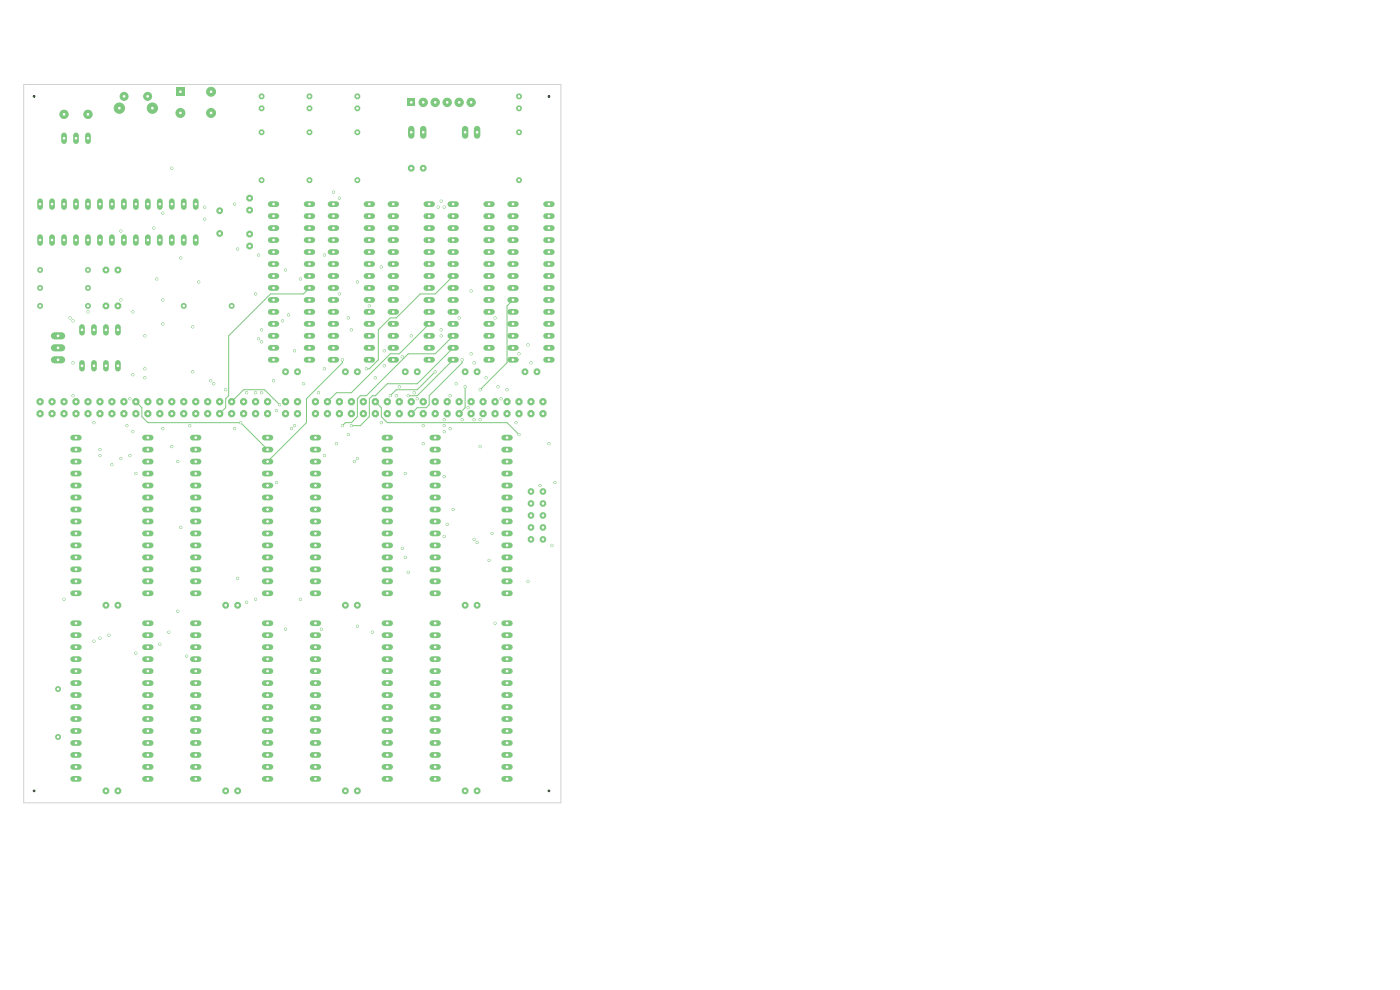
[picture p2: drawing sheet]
<svg xmlns="http://www.w3.org/2000/svg" width="297mm" height="210mm" viewBox="0 0 297 210" stroke-linecap="round" stroke-linejoin="round" font-family="sans-serif">
<g fill="#7fc87f">
<circle cx="65.7" cy="20.4" r=".66"/>
<circle cx="65.7" cy="23" r=".66"/>
</g>
<g fill="none" stroke="#7fc87f" stroke-width="1.2">
<path d="M95.5 58.5h1.2M95.5 56h1.2M95.5 53.5h1.2M95.5 50.9h1.2M95.5 48.4h1.2M95.5 45.8h1.2M95.5 43.3h1.2M103.1 58.5h1.3M103.1 56h1.3M103.1 53.5h1.3M103.1 50.9h1.3M103.1 48.4h1.3"/>
<path d="M103.1 45.8h1.3M103.1 43.3h1.3M95.5 76.3h1.2M95.5 73.8h1.2M95.5 71.2h1.2M95.5 68.7h1.2M95.5 66.2h1.2M95.5 63.6h1.2M95.5 61.1h1.2M103.1 76.3h1.3M103.1 73.8h1.3M103.1 71.2h1.3"/>
<path d="M103.1 68.7h1.3M103.1 66.2h1.3M103.1 63.6h1.3M103.1 61.1h1.3"/>
</g>
<g fill="#7fc87f">
<path d="M86.5 21h1.5v1.5h-1.5z"/>
<circle cx="22.5" cy="57.3" r=".77"/>
<circle cx="25" cy="57.3" r=".77"/>
<circle cx="111.4" cy="78.9" r=".77"/>
<circle cx="113.9" cy="78.9" r=".77"/>
<circle cx="55.5" cy="20.4" r=".66"/>
<circle cx="55.5" cy="23" r=".66"/>
<circle cx="66.9" cy="87.8" r=".82"/>
<circle cx="66.9" cy="85.2" r=".82"/>
<circle cx="69.5" cy="87.8" r=".82"/>
<circle cx="69.5" cy="85.2" r=".82"/>
<circle cx="72" cy="87.8" r=".82"/>
<circle cx="72" cy="85.2" r=".82"/>
<circle cx="74.5" cy="87.8" r=".82"/>
<circle cx="74.5" cy="85.2" r=".82"/>
<circle cx="77.1" cy="87.8" r=".82"/>
<circle cx="77.1" cy="85.2" r=".82"/>
<circle cx="79.6" cy="87.8" r=".82"/>
<circle cx="79.6" cy="85.2" r=".82"/>
<circle cx="82.2" cy="87.8" r=".82"/>
<circle cx="82.2" cy="85.2" r=".82"/>
<circle cx="84.7" cy="87.8" r=".82"/>
<circle cx="84.7" cy="85.2" r=".82"/>
<circle cx="87.2" cy="87.8" r=".82"/>
<circle cx="87.2" cy="85.2" r=".82"/>
<circle cx="89.8" cy="87.8" r=".82"/>
<circle cx="89.8" cy="85.2" r=".82"/>
<circle cx="92.3" cy="87.8" r=".82"/>
<circle cx="92.3" cy="85.2" r=".82"/>
<circle cx="94.9" cy="87.8" r=".82"/>
<circle cx="94.9" cy="85.2" r=".82"/>
<circle cx="97.4" cy="87.8" r=".82"/>
<circle cx="97.4" cy="85.2" r=".82"/>
<circle cx="99.9" cy="87.8" r=".82"/>
<circle cx="99.9" cy="85.2" r=".82"/>
<circle cx="102.5" cy="87.8" r=".82"/>
<circle cx="102.5" cy="85.2" r=".82"/>
<circle cx="105" cy="87.8" r=".82"/>
<circle cx="105" cy="85.2" r=".82"/>
<circle cx="107.6" cy="87.8" r=".82"/>
<circle cx="107.6" cy="85.2" r=".82"/>
<circle cx="110.1" cy="87.8" r=".82"/>
<circle cx="110.1" cy="85.2" r=".82"/>
<circle cx="112.6" cy="87.8" r=".82"/>
<circle cx="112.6" cy="85.2" r=".82"/>
<circle cx="115.2" cy="87.8" r=".82"/>
<circle cx="115.2" cy="85.2" r=".82"/>
<circle cx="75.8" cy="128.4" r=".77"/>
<circle cx="73.3" cy="128.4" r=".77"/>
<circle cx="12.3" cy="156.3" r=".66"/>
<circle cx="12.3" cy="146.2" r=".66"/>
<circle cx="60.6" cy="78.9" r=".77"/>
<circle cx="63.1" cy="78.9" r=".77"/>
<circle cx="39" cy="64.9" r=".66"/>
<circle cx="49.1" cy="64.9" r=".66"/>
</g>
<g fill="#7fc87f" stroke="#7fc87f" stroke-width=".21">
<circle cx="89.8" cy="21.7" r=".89"/>
<circle cx="92.3" cy="21.7" r=".89"/>
<circle cx="94.9" cy="21.7" r=".89"/>
<circle cx="97.4" cy="21.7" r=".89"/>
<circle cx="99.9" cy="21.7" r=".89"/>
</g>
<g fill="none" stroke="#7fc87f" stroke-width="1.2">
<path d="M8.5 42.7v1.2M8.5 50.3v1.2M11 42.7v1.2M11 50.3v1.2M13.6 42.7v1.2M13.6 50.3v1.2M16.1 42.7v1.2M16.1 50.3v1.2M18.7 42.7v1.2M18.7 50.3v1.2M21.2 42.7v1.2M21.2 50.3v1.2"/>
<path d="M23.7 42.7v1.2M23.7 50.3v1.2M26.3 42.7v1.2M26.3 50.3v1.2M28.8 42.7v1.2M28.8 50.3v1.2M31.4 42.7v1.2M31.4 50.3v1.2M33.9 42.7v1.2M33.9 50.3v1.2M36.4 42.7v1.2M36.4 50.3v1.2"/>
<path d="M39 42.7v1.2M39 50.3v1.2M41.5 42.7v1.2M41.5 50.3v1.2M70.1 58.5h1.2M70.1 56h1.2M70.1 53.5h1.2M70.1 50.9h1.2M70.1 48.4h1.2M70.1 45.8h1.2M70.1 43.3h1.2M77.7 58.5h1.3"/>
<path d="M77.7 56h1.3M77.7 53.5h1.3M77.7 50.9h1.3M77.7 48.4h1.3M77.7 45.8h1.3M77.7 43.3h1.3M82.8 58.5h1.2M82.8 56h1.2M82.8 53.5h1.2M82.8 50.9h1.2M82.8 48.4h1.2M82.8 45.8h1.2"/>
<path d="M82.8 43.3h1.2M90.4 58.5h1.3M90.4 56h1.3M90.4 53.5h1.3M90.4 50.9h1.3M90.4 48.4h1.3M90.4 45.8h1.3M90.4 43.3h1.3M70.1 76.3h1.2M70.1 73.8h1.2M70.1 71.2h1.2M70.1 68.7h1.2"/>
<path d="M70.1 66.2h1.2M70.1 63.6h1.2M70.1 61.1h1.2M77.7 76.3h1.3M77.7 73.8h1.3M77.7 71.2h1.3M77.7 68.7h1.3M77.7 66.2h1.3M77.7 63.6h1.3M77.7 61.1h1.3M82.8 76.3h1.2M82.8 73.8h1.2"/>
<path d="M82.8 71.2h1.2M82.8 68.7h1.2M82.8 66.2h1.2M82.8 63.6h1.2M82.8 61.1h1.2M90.4 76.3h1.3M90.4 73.8h1.3M90.4 71.2h1.3M90.4 68.7h1.3M90.4 66.2h1.3M90.4 63.6h1.3M90.4 61.1h1.3"/>
</g>
<path d="M11.6 76.3h1.5M11.6 73.8h1.5M11.6 71.2h1.5" fill="none" stroke="#7fc87f" stroke-width="1.5"/>
<path d="M87.2 27.4v1.3M89.8 27.4v1.3" fill="none" stroke="#7fc87f" stroke-width="1.4"/>
<g fill="#7fc87f">
<path d="M37.3 18.5h1.9v1.9h-1.9z"/>
<circle cx="8.5" cy="61.1" r=".66"/>
<circle cx="18.7" cy="61.1" r=".66"/>
</g>
<g fill="#7fc87f" stroke="#7fc87f" stroke-width=".21">
<circle cx="38.3" cy="24" r=".95"/>
<circle cx="44.8" cy="24" r=".95"/>
<circle cx="44.8" cy="19.5" r=".95"/>
</g>
<g fill="#7fc87f">
<circle cx="98.7" cy="78.9" r=".77"/>
<circle cx="101.2" cy="78.9" r=".77"/>
<circle cx="65.7" cy="28.1" r=".66"/>
<circle cx="65.7" cy="38.2" r=".66"/>
</g>
<g fill="#7fc87f" stroke="#7fc87f" stroke-width=".21">
<circle cx="31.3" cy="20.4" r=".85"/>
<circle cx="26.3" cy="20.4" r=".85"/>
<circle cx="32.3" cy="22.9" r="1.1"/>
<circle cx="25.3" cy="22.9" r="1.1"/>
</g>
<g fill="none" stroke="#7fc87f" stroke-width="1.2">
<path d="M57.4 58.5h1.2M57.4 56h1.2M57.4 53.5h1.2M57.4 50.9h1.2M57.4 48.4h1.2M57.4 45.8h1.2M57.4 43.3h1.2M65 58.5h1.3M65 56h1.3M65 53.5h1.3M65 50.9h1.3M65 48.4h1.3"/>
<path d="M65 45.8h1.3M65 43.3h1.3M57.4 76.3h1.2M57.4 73.8h1.2M57.4 71.2h1.2M57.4 68.7h1.2M57.4 66.2h1.2M57.4 63.6h1.2M57.4 61.1h1.2M65 76.3h1.3M65 73.8h1.3M65 71.2h1.3"/>
<path d="M65 68.7h1.3M65 66.2h1.3M65 63.6h1.3M65 61.1h1.3"/>
</g>
<path d="M98.7 27.4v1.3M101.2 27.4v1.3" fill="none" stroke="#7fc87f" stroke-width="1.4"/>
<g fill="#7fc87f">
<circle cx="25" cy="128.4" r=".77"/>
<circle cx="22.5" cy="128.4" r=".77"/>
<circle cx="8.5" cy="87.8" r=".82"/>
<circle cx="8.5" cy="85.2" r=".82"/>
<circle cx="11" cy="87.8" r=".82"/>
<circle cx="11" cy="85.2" r=".82"/>
<circle cx="13.6" cy="87.8" r=".82"/>
<circle cx="13.6" cy="85.2" r=".82"/>
<circle cx="16.1" cy="87.8" r=".82"/>
<circle cx="16.1" cy="85.2" r=".82"/>
<circle cx="18.7" cy="87.8" r=".82"/>
<circle cx="18.7" cy="85.2" r=".82"/>
<circle cx="21.2" cy="87.8" r=".82"/>
<circle cx="21.2" cy="85.2" r=".82"/>
<circle cx="23.7" cy="87.8" r=".82"/>
<circle cx="23.7" cy="85.2" r=".82"/>
<circle cx="26.3" cy="87.8" r=".82"/>
<circle cx="26.3" cy="85.2" r=".82"/>
<circle cx="28.8" cy="87.8" r=".82"/>
<circle cx="28.8" cy="85.2" r=".82"/>
<circle cx="31.4" cy="87.8" r=".82"/>
<circle cx="31.4" cy="85.2" r=".82"/>
<circle cx="33.9" cy="87.8" r=".82"/>
<circle cx="33.9" cy="85.2" r=".82"/>
<circle cx="36.4" cy="87.8" r=".82"/>
<circle cx="36.4" cy="85.2" r=".82"/>
<circle cx="39" cy="87.8" r=".82"/>
<circle cx="39" cy="85.2" r=".82"/>
<circle cx="41.5" cy="87.8" r=".82"/>
<circle cx="41.5" cy="85.2" r=".82"/>
<circle cx="44.1" cy="87.8" r=".82"/>
<circle cx="44.1" cy="85.2" r=".82"/>
<circle cx="46.6" cy="87.8" r=".82"/>
<circle cx="46.6" cy="85.2" r=".82"/>
<circle cx="49.1" cy="87.8" r=".82"/>
<circle cx="49.1" cy="85.2" r=".82"/>
<circle cx="51.7" cy="87.8" r=".82"/>
<circle cx="51.7" cy="85.2" r=".82"/>
<circle cx="54.2" cy="87.8" r=".82"/>
<circle cx="54.2" cy="85.2" r=".82"/>
<circle cx="56.8" cy="87.8" r=".82"/>
<circle cx="56.8" cy="85.2" r=".82"/>
<circle cx="110.1" cy="28.1" r=".66"/>
<circle cx="110.1" cy="38.2" r=".66"/>
<circle cx="53" cy="42" r=".77"/>
<circle cx="53" cy="44.6" r=".77"/>
<circle cx="75.8" cy="167.8" r=".77"/>
<circle cx="73.3" cy="167.8" r=".77"/>
</g>
<path d="M17.4 69.4v1.2M17.4 77v1.2M19.9 69.4v1.2M19.9 77v1.2M22.5 69.4v1.2M22.5 77v1.2M25 69.4v1.2M25 77v1.2" fill="none" stroke="#7fc87f" stroke-width="1.2"/>
<g fill="#7fc87f">
<circle cx="89.8" cy="35.7" r=".77"/>
<circle cx="87.2" cy="35.7" r=".77"/>
<circle cx="8.5" cy="64.9" r=".66"/>
<circle cx="18.7" cy="64.9" r=".66"/>
<circle cx="55.5" cy="28.1" r=".66"/>
<circle cx="55.5" cy="38.2" r=".66"/>
</g>
<g fill="none" stroke="#7fc87f" stroke-width="1.2">
<path d="M91.7 97.9h1.2M91.7 95.4h1.2M91.7 92.8h1.2M107 97.9h1.2M107 95.4h1.2M107 92.8h1.2M91.7 118.2h1.2M91.7 115.7h1.2M91.7 113.2h1.2M91.7 110.6h1.2M91.7 108.1h1.2M91.7 105.5h1.2"/>
<path d="M91.7 103h1.2M91.7 100.5h1.2M107 118.2h1.2M107 115.7h1.2M107 113.2h1.2M107 110.6h1.2M107 108.1h1.2M107 105.5h1.2M107 103h1.2M107 100.5h1.2M91.7 125.9h1.2M91.7 123.3h1.2"/>
<path d="M91.7 120.8h1.2M107 125.9h1.2M107 123.3h1.2M107 120.8h1.2"/>
</g>
<g fill="#7fc87f">
<circle cx="115.2" cy="114.4" r=".74"/>
<circle cx="112.6" cy="114.4" r=".74"/>
<circle cx="115.2" cy="111.9" r=".74"/>
<circle cx="112.6" cy="111.9" r=".74"/>
<circle cx="115.2" cy="109.3" r=".74"/>
<circle cx="112.6" cy="109.3" r=".74"/>
<circle cx="115.2" cy="106.8" r=".74"/>
<circle cx="112.6" cy="106.8" r=".74"/>
<circle cx="115.2" cy="104.3" r=".74"/>
<circle cx="112.6" cy="104.3" r=".74"/>
<circle cx="60.6" cy="87.8" r=".82"/>
<circle cx="60.6" cy="85.2" r=".82"/>
<circle cx="63.1" cy="87.8" r=".82"/>
<circle cx="63.1" cy="85.2" r=".82"/>
<circle cx="25" cy="167.8" r=".77"/>
<circle cx="22.5" cy="167.8" r=".77"/>
<circle cx="50.4" cy="128.4" r=".77"/>
<circle cx="47.9" cy="128.4" r=".77"/>
</g>
<g fill="none" stroke="#7fc87f" stroke-width="1.2">
<path d="M15.5 139.8h1.2M15.5 137.3h1.2M15.5 134.7h1.2M15.5 132.2h1.2M30.8 139.8h1.2M30.8 137.3h1.2M30.8 134.7h1.2M30.8 132.2h1.2M15.5 157.6h1.2M15.5 155.1h1.2M15.5 152.5h1.2M15.5 150h1.2"/>
<path d="M15.5 147.4h1.2M15.5 144.9h1.2M15.5 142.4h1.2M30.8 157.6h1.2M30.8 155.1h1.2M30.8 152.5h1.2M30.8 150h1.2M30.8 147.4h1.2M30.8 144.9h1.2M30.8 142.4h1.2M15.5 165.2h1.2M15.5 162.7h1.2"/>
<path d="M15.5 160.1h1.2M30.8 165.2h1.2M30.8 162.7h1.2M30.8 160.1h1.2"/>
</g>
<g fill="#7fc87f">
<circle cx="8.5" cy="57.3" r=".66"/>
<circle cx="18.7" cy="57.3" r=".66"/>
</g>
<g fill="none" stroke="#7fc87f" stroke-width="1.2">
<path d="M15.5 97.9h1.2M15.5 95.4h1.2M15.5 92.8h1.2M30.8 97.9h1.2M30.8 95.4h1.2M30.8 92.8h1.2M15.5 118.2h1.2M15.5 115.7h1.2M15.5 113.2h1.2M15.5 110.6h1.2M15.5 108.1h1.2M15.5 105.5h1.2"/>
<path d="M15.5 103h1.2M15.5 100.5h1.2M30.8 118.2h1.2M30.8 115.7h1.2M30.8 113.2h1.2M30.8 110.6h1.2M30.8 108.1h1.2M30.8 105.5h1.2M30.8 103h1.2M30.8 100.5h1.2M15.5 125.9h1.2M15.5 123.3h1.2"/>
<path d="M15.5 120.8h1.2M30.8 125.9h1.2M30.8 123.3h1.2M30.8 120.8h1.2M91.7 139.8h1.2M91.7 137.3h1.2M91.7 134.7h1.2M91.7 132.2h1.2M107 139.8h1.2M107 137.3h1.2M107 134.7h1.2M107 132.2h1.2"/>
<path d="M91.7 157.6h1.2M91.7 155.1h1.2M91.7 152.5h1.2M91.7 150h1.2M91.7 147.4h1.2M91.7 144.9h1.2M91.7 142.4h1.2M107 157.6h1.2M107 155.1h1.2M107 152.5h1.2M107 150h1.2M107 147.4h1.2"/>
<path d="M107 144.9h1.2M107 142.4h1.2M91.7 165.2h1.2M91.7 162.7h1.2M91.7 160.1h1.2M107 165.2h1.2M107 162.7h1.2M107 160.1h1.2"/>
</g>
<g fill="#7fc87f">
<circle cx="50.4" cy="167.8" r=".77"/>
<circle cx="47.9" cy="167.8" r=".77"/>
<circle cx="110.1" cy="20.4" r=".66"/>
<circle cx="110.1" cy="23" r=".66"/>
</g>
<g fill="none" stroke="#7fc87f" stroke-width="1.2">
<path d="M40.9 139.8h1.2M40.9 137.3h1.2M40.9 134.7h1.2M40.9 132.2h1.2M56.2 139.8h1.2M56.2 137.3h1.2M56.2 134.7h1.2M56.2 132.2h1.2M40.9 157.6h1.2M40.9 155.1h1.2M40.9 152.5h1.2M40.9 150h1.2"/>
<path d="M40.9 147.4h1.2M40.9 144.9h1.2M40.9 142.4h1.2M56.2 157.6h1.2M56.2 155.1h1.2M56.2 152.5h1.2M56.2 150h1.2M56.2 147.4h1.2M56.2 144.9h1.2M56.2 142.4h1.2M40.9 165.2h1.2M40.9 162.7h1.2"/>
<path d="M40.9 160.1h1.2M56.2 165.2h1.2M56.2 162.7h1.2M56.2 160.1h1.2"/>
</g>
<g fill="#7fc87f">
<circle cx="53" cy="52.2" r=".77"/>
<circle cx="53" cy="49.7" r=".77"/>
</g>
<g fill="none" stroke="#7fc87f" stroke-width="1.2">
<path d="M66.3 97.9h1.2M66.3 95.4h1.2M66.3 92.8h1.2M81.6 97.9h1.2M81.6 95.4h1.2M81.6 92.8h1.2M66.3 118.2h1.2M66.3 115.7h1.2M66.3 113.2h1.2M66.3 110.6h1.2M66.3 108.1h1.2M66.3 105.5h1.2"/>
<path d="M66.3 103h1.2M66.3 100.5h1.2M81.6 118.2h1.2M81.6 115.7h1.2M81.6 113.2h1.2M81.6 110.6h1.2M81.6 108.1h1.2M81.6 105.5h1.2M81.6 103h1.2M81.6 100.5h1.2M66.3 125.9h1.2M66.3 123.3h1.2"/>
<path d="M66.3 120.8h1.2M81.6 125.9h1.2M81.6 123.3h1.2M81.6 120.8h1.2"/>
</g>
<g fill="#7fc87f">
<circle cx="86" cy="78.9" r=".77"/>
<circle cx="88.5" cy="78.9" r=".77"/>
<circle cx="75.8" cy="20.4" r=".66"/>
<circle cx="75.8" cy="23" r=".66"/>
</g>
<g fill="#7fc87f" stroke="#7fc87f" stroke-width=".21">
<circle cx="46.6" cy="49.5" r=".61"/>
<circle cx="46.6" cy="44.7" r=".61"/>
</g>
<g fill="#7fc87f">
<circle cx="101.2" cy="167.8" r=".77"/>
<circle cx="98.7" cy="167.8" r=".77"/>
</g>
<g fill="none" stroke="#7fc87f" stroke-width="1.2">
<path d="M13.6 28.7v1.2M16.1 28.7v1.2M18.7 28.7v1.2M108.2 58.5h1.2M108.2 56h1.2M108.2 53.5h1.2M108.2 50.9h1.2M108.2 48.4h1.2M108.2 45.8h1.2M108.2 43.3h1.2M115.8 58.5h1.3M115.8 56h1.3"/>
<path d="M115.8 53.5h1.3M115.8 50.9h1.3M115.8 48.4h1.3M115.8 45.8h1.3M115.8 43.3h1.3M108.2 76.3h1.2M108.2 73.8h1.2M108.2 71.2h1.2M108.2 68.7h1.2M108.2 66.2h1.2M108.2 63.6h1.2M108.2 61.1h1.2"/>
<path d="M115.8 76.3h1.3M115.8 73.8h1.3M115.8 71.2h1.3M115.8 68.7h1.3M115.8 66.2h1.3M115.8 63.6h1.3M115.8 61.1h1.3M40.9 97.9h1.2M40.9 95.4h1.2M40.9 92.8h1.2M56.2 97.9h1.2M56.2 95.4h1.2"/>
<path d="M56.2 92.8h1.2M40.9 118.2h1.2M40.9 115.7h1.2M40.9 113.2h1.2M40.9 110.6h1.2M40.9 108.1h1.2M40.9 105.5h1.2M40.9 103h1.2M40.9 100.5h1.2M56.2 118.2h1.2M56.2 115.7h1.2M56.2 113.2h1.2"/>
<path d="M56.2 110.6h1.2M56.2 108.1h1.2M56.2 105.5h1.2M56.2 103h1.2M56.2 100.5h1.2M40.9 125.9h1.2M40.9 123.3h1.2M40.9 120.8h1.2M56.2 125.9h1.2M56.2 123.3h1.2M56.2 120.8h1.2"/>
</g>
<g fill="#7fc87f" stroke="#7fc87f" stroke-width=".21">
<circle cx="13.6" cy="24.3" r=".89"/>
<circle cx="18.7" cy="24.3" r=".89"/>
</g>
<g fill="#7fc87f">
<circle cx="101.2" cy="128.4" r=".77"/>
<circle cx="98.7" cy="128.4" r=".77"/>
<circle cx="22.5" cy="64.9" r=".77"/>
<circle cx="25" cy="64.9" r=".77"/>
<circle cx="73.3" cy="78.9" r=".77"/>
<circle cx="75.8" cy="78.9" r=".77"/>
</g>
<g fill="none" stroke="#7fc87f" stroke-width="1.2">
<path d="M66.3 139.8h1.2M66.3 137.3h1.2M66.3 134.7h1.2M66.3 132.2h1.2M81.6 139.8h1.2M81.6 137.3h1.2M81.6 134.7h1.2M81.6 132.2h1.2M66.3 157.6h1.2M66.3 155.1h1.2M66.3 152.5h1.2M66.3 150h1.2"/>
<path d="M66.3 147.4h1.2M66.3 144.9h1.2M66.3 142.4h1.2M81.6 157.6h1.2M81.6 155.1h1.2M81.6 152.5h1.2M81.6 150h1.2M81.6 147.4h1.2M81.6 144.9h1.2M81.6 142.4h1.2M66.3 165.2h1.2M66.3 162.7h1.2"/>
<path d="M66.3 160.1h1.2M81.6 165.2h1.2M81.6 162.7h1.2M81.6 160.1h1.2"/>
</g>
<g fill="#7fc87f">
<circle cx="75.8" cy="28.1" r=".66"/>
<circle cx="75.8" cy="38.2" r=".66"/>
</g>
<g fill="#7fc87f" stroke="#7fc87f" stroke-width=".21">
<circle cx="43.4" cy="43.9" r=".23"/>
<circle cx="43.4" cy="46.5" r=".23"/>
<circle cx="36.4" cy="35.7" r=".23"/>
<circle cx="25.6" cy="49" r=".23"/>
<circle cx="32.6" cy="48.4" r=".23"/>
<circle cx="33.3" cy="59.2" r=".23"/>
<circle cx="52.3" cy="127.8" r=".23"/>
<circle cx="72" cy="42" r=".23"/>
<circle cx="93" cy="43.9" r=".23"/>
<circle cx="49.8" cy="90.9" r=".23"/>
<circle cx="74.5" cy="70" r=".23"/>
<circle cx="54.2" cy="127.1" r=".23"/>
<circle cx="75.8" cy="132.8" r=".23"/>
<circle cx="72.6" cy="90.3" r=".23"/>
<circle cx="74.5" cy="90.3" r=".23"/>
<circle cx="79" cy="134.1" r=".23"/>
<circle cx="112" cy="123.3" r=".23"/>
<circle cx="94.2" cy="101.1" r=".23"/>
<circle cx="112" cy="73.1" r=".23"/>
<circle cx="116.5" cy="94.1" r=".23"/>
<circle cx="110.1" cy="75.1" r=".23"/>
<circle cx="105.7" cy="82" r=".23"/>
<circle cx="104.4" cy="113.2" r=".23"/>
<circle cx="94.2" cy="113.8" r=".23"/>
<circle cx="117.1" cy="115.7" r=".23"/>
<circle cx="103.1" cy="80.1" r=".23"/>
<circle cx="86.6" cy="121.4" r=".23"/>
<circle cx="103.8" cy="118.9" r=".23"/>
<circle cx="99.3" cy="86.5" r=".23"/>
<circle cx="86" cy="118.2" r=".23"/>
<circle cx="100.6" cy="77" r=".23"/>
<circle cx="101.2" cy="115.1" r=".23"/>
<circle cx="100.6" cy="89" r=".23"/>
<circle cx="105" cy="67.4" r=".23"/>
<circle cx="97.4" cy="67.4" r=".23"/>
<circle cx="85.3" cy="116.3" r=".23"/>
<circle cx="100.6" cy="114.4" r=".23"/>
<circle cx="94.9" cy="111.2" r=".23"/>
<circle cx="94.2" cy="89" r=".23"/>
<circle cx="93.6" cy="70" r=".23"/>
<circle cx="96.1" cy="108.1" r=".23"/>
<circle cx="95.5" cy="83.9" r=".23"/>
<circle cx="101.8" cy="82.7" r=".23"/>
<circle cx="87.9" cy="83.3" r=".23"/>
<circle cx="112.6" cy="77" r=".23"/>
<circle cx="117.7" cy="102.4" r=".23"/>
<circle cx="50.4" cy="52.8" r=".23"/>
<circle cx="50.4" cy="122.7" r=".23"/>
<circle cx="38.3" cy="111.9" r=".23"/>
<circle cx="14.9" cy="67.4" r=".23"/>
<circle cx="21.2" cy="96.6" r=".23"/>
<circle cx="30.7" cy="71.2" r=".23"/>
<circle cx="34.5" cy="63.6" r=".23"/>
<circle cx="15.5" cy="68.1" r=".23"/>
<circle cx="21.2" cy="95.4" r=".23"/>
<circle cx="54.9" cy="71.9" r=".23"/>
<circle cx="23.7" cy="98.5" r=".23"/>
<circle cx="28.8" cy="100.5" r=".23"/>
<circle cx="27.6" cy="84.6" r=".23"/>
<circle cx="30.7" cy="78.2" r=".23"/>
<circle cx="30.7" cy="80.1" r=".23"/>
<circle cx="64.4" cy="81.4" r=".23"/>
<circle cx="34.5" cy="45.2" r=".23"/>
<circle cx="110.1" cy="92.2" r=".23"/>
<circle cx="98.7" cy="82" r=".23"/>
<circle cx="81.5" cy="77.6" r=".23"/>
<circle cx="95.5" cy="90.9" r=".23"/>
<circle cx="80.9" cy="89.7" r=".23"/>
<circle cx="96.8" cy="81.4" r=".23"/>
<circle cx="81.5" cy="74.4" r=".23"/>
<circle cx="105" cy="132.2" r=".23"/>
<circle cx="99.9" cy="75.1" r=".23"/>
<circle cx="109.5" cy="89.7" r=".23"/>
<circle cx="98" cy="76.3" r=".23"/>
<circle cx="86" cy="100.5" r=".23"/>
<circle cx="114.5" cy="103" r=".23"/>
<circle cx="94.2" cy="90.3" r=".23"/>
<circle cx="93.6" cy="71.2" r=".23"/>
<circle cx="84.7" cy="82" r=".23"/>
<circle cx="87.2" cy="71.2" r=".23"/>
<circle cx="68.8" cy="96.6" r=".23"/>
<circle cx="71.4" cy="94.1" r=".23"/>
<circle cx="89.8" cy="90.3" r=".23"/>
<circle cx="84.1" cy="83.9" r=".23"/>
<circle cx="89.8" cy="94.1" r=".23"/>
<circle cx="107.6" cy="82.7" r=".23"/>
<circle cx="73.9" cy="67.4" r=".23"/>
<circle cx="73.9" cy="92.2" r=".23"/>
<circle cx="33.9" cy="136.6" r=".23"/>
<circle cx="35.8" cy="134.1" r=".23"/>
<circle cx="40.9" cy="69.3" r=".23"/>
<circle cx="37.7" cy="129.7" r=".23"/>
<circle cx="40.9" cy="78.9" r=".23"/>
<circle cx="62.5" cy="74.4" r=".23"/>
<circle cx="61.2" cy="66.8" r=".23"/>
<circle cx="61.8" cy="90.9" r=".23"/>
<circle cx="23.1" cy="134.7" r=".23"/>
<circle cx="28.2" cy="91.6" r=".23"/>
<circle cx="40.3" cy="90.3" r=".23"/>
<circle cx="54.2" cy="62.4" r=".23"/>
<circle cx="52.3" cy="83.3" r=".23"/>
<circle cx="21.2" cy="135.4" r=".23"/>
<circle cx="26.9" cy="90.3" r=".23"/>
<circle cx="39.6" cy="139.2" r=".23"/>
<circle cx="54.2" cy="83.3" r=".23"/>
<circle cx="54.9" cy="54.1" r=".23"/>
<circle cx="68.8" cy="54.1" r=".23"/>
<circle cx="60.6" cy="133.5" r=".23"/>
<circle cx="62.5" cy="90.3" r=".23"/>
<circle cx="68.8" cy="78.2" r=".23"/>
<circle cx="58" cy="80.8" r=".23"/>
<circle cx="28.2" cy="66.2" r=".23"/>
<circle cx="25.6" cy="63.6" r=".23"/>
<circle cx="13.6" cy="127.1" r=".23"/>
<circle cx="19.9" cy="89.7" r=".23"/>
<circle cx="19.9" cy="136" r=".23"/>
<circle cx="63.7" cy="59.2" r=".23"/>
<circle cx="18.7" cy="66.2" r=".23"/>
<circle cx="28.8" cy="138.6" r=".23"/>
<circle cx="15.5" cy="83.9" r=".23"/>
<circle cx="59.9" cy="68.1" r=".23"/>
<circle cx="15.5" cy="77" r=".23"/>
<circle cx="55.5" cy="70" r=".23"/>
<circle cx="47.9" cy="82.7" r=".23"/>
<circle cx="67.6" cy="83.3" r=".23"/>
<circle cx="28.2" cy="79.5" r=".23"/>
<circle cx="25.6" cy="97.3" r=".23"/>
<circle cx="72.6" cy="76.3" r=".23"/>
<circle cx="27.6" cy="96.6" r=".23"/>
<circle cx="55.5" cy="83.3" r=".23"/>
<circle cx="51" cy="89.7" r=".23"/>
<circle cx="55.5" cy="72.5" r=".23"/>
<circle cx="34.5" cy="90.9" r=".23"/>
<circle cx="34.5" cy="68.7" r=".23"/>
<circle cx="38.3" cy="54.7" r=".23"/>
<circle cx="36.4" cy="94.7" r=".23"/>
<circle cx="80.9" cy="56.6" r=".23"/>
<circle cx="44.7" cy="80.8" r=".23"/>
<circle cx="37.7" cy="97.9" r=".23"/>
<circle cx="45.3" cy="81.4" r=".23"/>
<circle cx="42.2" cy="59.8" r=".23"/>
<circle cx="77.7" cy="78.2" r=".23"/>
<circle cx="58.7" cy="102.4" r=".23"/>
<circle cx="58.7" cy="87.1" r=".23"/>
<circle cx="70.7" cy="40.8" r=".23"/>
<circle cx="94.2" cy="43.9" r=".23"/>
<circle cx="59.3" cy="85.8" r=".23"/>
<circle cx="93.6" cy="42.7" r=".23"/>
<circle cx="49.8" cy="43.3" r=".23"/>
<circle cx="68.2" cy="133.5" r=".23"/>
<circle cx="86.6" cy="83.9" r=".23"/>
<circle cx="92.3" cy="78.9" r=".23"/>
<circle cx="82.8" cy="83.9" r=".23"/>
<circle cx="75.2" cy="97.9" r=".23"/>
<circle cx="99.9" cy="61.7" r=".23"/>
<circle cx="75.8" cy="59.8" r=".23"/>
<circle cx="101.8" cy="94.7" r=".23"/>
<circle cx="106.3" cy="84.6" r=".23"/>
<circle cx="75.8" cy="97.3" r=".23"/>
<circle cx="101.8" cy="89" r=".23"/>
<circle cx="72" cy="62.4" r=".23"/>
<circle cx="85.3" cy="75.7" r=".23"/>
<circle cx="79.6" cy="80.1" r=".23"/>
<circle cx="98" cy="89" r=".23"/>
<circle cx="94.2" cy="91.6" r=".23"/>
<circle cx="88.5" cy="84.6" r=".23"/>
<circle cx="78.4" cy="64.9" r=".23"/>
<circle cx="63.7" cy="127.1" r=".23"/>
<circle cx="60.6" cy="57.3" r=".23"/>
</g>
<g fill="none" stroke="#7fc87f" stroke-width=".21">
<path d="M96.1 58.5l-3.8 3.9h-3.2l-5 5h-1.3l-2.5 2.6v6.3l-1.9 1.9h-.7M65.7 61.1l-1.3 1.3h-7l-8.9 8.8v12.7l-.6 .7v1.9l-1.3 1.3M72.6 76.3v.7l-7.6 7.6v5.1l-8.2 8.2M91.1 68.7l-6.4 6.4h-1.9l-8.3 8.2h-3.1l-1.9 1.9M92.3 78.9l-3.8 3.8h-4.4l-1.3 1.2M96.1 73.8l-7.6 7.6h-6.3l-2.6 2.5h-.6l-.6 .7v3.8l-1.9 1.9h-2M96.1 71.2l-3.8 3.9h-5.7l-8.9 8.8h-1.2l-.7 .7v3.8l-1.3 1.3h-1.2l-.7 .6M96.1 76.3l-7.6 7.6h-1.9M98 76.3v.7l-6.9 6.9v1.9l-.7 .7h-1.9l-1.3 1.3M108.8 63.6l-1.2 1.3v12.1l-5.8 5.7M28.8 85.2l1.3 1.3v1.9l1.3 1.3h19.7l5.7 5.7M49.1 85.2l2.6-2.5h4.4l3.2 3.1"/>
<path d="M79.6 85.2l1.3 1.3v1.9l1.3 1.3h25.4l2.5 2.5M98.7 82v4.5l-1.3 1.3"/>
</g>
<path d="M5 17.9h114v152.4h-114z" fill="none" stroke="#d0d2cd" stroke-width=".21"/>
<g fill="#fff" stroke="#fff" stroke-width=".21">
<circle cx="43.4" cy="43.9" r=".13"/>
<circle cx="43.4" cy="46.5" r=".13"/>
<circle cx="36.4" cy="35.7" r=".13"/>
<circle cx="25.6" cy="49" r=".13"/>
<circle cx="32.6" cy="48.4" r=".13"/>
<circle cx="33.3" cy="59.2" r=".13"/>
<circle cx="52.3" cy="127.8" r=".13"/>
<circle cx="72" cy="42" r=".13"/>
<circle cx="93" cy="43.9" r=".13"/>
<circle cx="49.8" cy="90.9" r=".13"/>
<circle cx="74.5" cy="70" r=".13"/>
<circle cx="54.2" cy="127.1" r=".13"/>
<circle cx="75.8" cy="132.8" r=".13"/>
<circle cx="72.6" cy="90.3" r=".13"/>
<circle cx="74.5" cy="90.3" r=".13"/>
<circle cx="79" cy="134.1" r=".13"/>
<circle cx="112" cy="123.3" r=".13"/>
<circle cx="94.2" cy="101.1" r=".13"/>
<circle cx="112" cy="73.1" r=".13"/>
<circle cx="116.5" cy="94.1" r=".13"/>
<circle cx="110.1" cy="75.1" r=".13"/>
<circle cx="105.7" cy="82" r=".13"/>
<circle cx="104.4" cy="113.2" r=".13"/>
<circle cx="94.2" cy="113.8" r=".13"/>
<circle cx="117.1" cy="115.7" r=".13"/>
<circle cx="103.1" cy="80.1" r=".13"/>
<circle cx="86.6" cy="121.4" r=".13"/>
<circle cx="103.8" cy="118.9" r=".13"/>
<circle cx="99.3" cy="86.5" r=".13"/>
<circle cx="86" cy="118.2" r=".13"/>
<circle cx="100.6" cy="77" r=".13"/>
<circle cx="101.2" cy="115.1" r=".13"/>
<circle cx="100.6" cy="89" r=".13"/>
<circle cx="105" cy="67.4" r=".13"/>
<circle cx="97.4" cy="67.4" r=".13"/>
<circle cx="85.3" cy="116.3" r=".13"/>
<circle cx="100.6" cy="114.4" r=".13"/>
<circle cx="94.9" cy="111.2" r=".13"/>
<circle cx="94.2" cy="89" r=".13"/>
<circle cx="93.6" cy="70" r=".13"/>
<circle cx="96.1" cy="108.1" r=".13"/>
<circle cx="95.5" cy="83.9" r=".13"/>
<circle cx="101.8" cy="82.7" r=".13"/>
<circle cx="87.9" cy="83.3" r=".13"/>
<circle cx="112.6" cy="77" r=".13"/>
<circle cx="117.7" cy="102.4" r=".13"/>
<circle cx="50.4" cy="52.8" r=".13"/>
<circle cx="50.4" cy="122.7" r=".13"/>
<circle cx="38.3" cy="111.9" r=".13"/>
<circle cx="14.9" cy="67.4" r=".13"/>
<circle cx="21.2" cy="96.6" r=".13"/>
<circle cx="30.7" cy="71.2" r=".13"/>
<circle cx="34.5" cy="63.6" r=".13"/>
<circle cx="15.5" cy="68.1" r=".13"/>
<circle cx="21.2" cy="95.4" r=".13"/>
<circle cx="54.9" cy="71.9" r=".13"/>
<circle cx="23.7" cy="98.5" r=".13"/>
<circle cx="28.8" cy="100.5" r=".13"/>
<circle cx="27.6" cy="84.6" r=".13"/>
<circle cx="30.7" cy="78.2" r=".13"/>
<circle cx="30.7" cy="80.1" r=".13"/>
<circle cx="64.4" cy="81.4" r=".13"/>
<circle cx="34.5" cy="45.2" r=".13"/>
<circle cx="110.1" cy="92.2" r=".13"/>
<circle cx="98.7" cy="82" r=".13"/>
<circle cx="81.5" cy="77.6" r=".13"/>
<circle cx="95.5" cy="90.9" r=".13"/>
<circle cx="80.9" cy="89.7" r=".13"/>
<circle cx="96.8" cy="81.4" r=".13"/>
<circle cx="81.5" cy="74.4" r=".13"/>
<circle cx="105" cy="132.2" r=".13"/>
<circle cx="99.9" cy="75.1" r=".13"/>
<circle cx="109.5" cy="89.7" r=".13"/>
<circle cx="98" cy="76.3" r=".13"/>
<circle cx="86" cy="100.5" r=".13"/>
<circle cx="114.5" cy="103" r=".13"/>
<circle cx="94.2" cy="90.3" r=".13"/>
<circle cx="93.6" cy="71.2" r=".13"/>
<circle cx="84.7" cy="82" r=".13"/>
<circle cx="87.2" cy="71.2" r=".13"/>
<circle cx="68.8" cy="96.6" r=".13"/>
<circle cx="71.4" cy="94.1" r=".13"/>
<circle cx="89.8" cy="90.3" r=".13"/>
<circle cx="84.1" cy="83.9" r=".13"/>
<circle cx="89.8" cy="94.1" r=".13"/>
<circle cx="107.6" cy="82.7" r=".13"/>
<circle cx="73.9" cy="67.4" r=".13"/>
<circle cx="73.9" cy="92.2" r=".13"/>
<circle cx="33.9" cy="136.6" r=".13"/>
<circle cx="35.8" cy="134.1" r=".13"/>
<circle cx="40.9" cy="69.3" r=".13"/>
<circle cx="37.7" cy="129.7" r=".13"/>
<circle cx="40.9" cy="78.9" r=".13"/>
<circle cx="62.5" cy="74.4" r=".13"/>
<circle cx="61.2" cy="66.8" r=".13"/>
<circle cx="61.8" cy="90.9" r=".13"/>
<circle cx="23.1" cy="134.7" r=".13"/>
<circle cx="28.2" cy="91.6" r=".13"/>
<circle cx="40.3" cy="90.3" r=".13"/>
<circle cx="54.2" cy="62.4" r=".13"/>
<circle cx="52.3" cy="83.3" r=".13"/>
<circle cx="21.2" cy="135.4" r=".13"/>
<circle cx="26.9" cy="90.3" r=".13"/>
<circle cx="39.6" cy="139.2" r=".13"/>
<circle cx="54.2" cy="83.3" r=".13"/>
<circle cx="54.9" cy="54.1" r=".13"/>
<circle cx="68.8" cy="54.1" r=".13"/>
<circle cx="60.6" cy="133.5" r=".13"/>
<circle cx="62.5" cy="90.3" r=".13"/>
<circle cx="68.8" cy="78.2" r=".13"/>
<circle cx="58" cy="80.8" r=".13"/>
<circle cx="28.2" cy="66.2" r=".13"/>
<circle cx="25.6" cy="63.6" r=".13"/>
<circle cx="13.6" cy="127.1" r=".13"/>
<circle cx="19.9" cy="89.7" r=".13"/>
<circle cx="19.9" cy="136" r=".13"/>
<circle cx="63.7" cy="59.2" r=".13"/>
<circle cx="18.7" cy="66.2" r=".13"/>
<circle cx="28.8" cy="138.6" r=".13"/>
<circle cx="15.5" cy="83.9" r=".13"/>
<circle cx="59.9" cy="68.1" r=".13"/>
<circle cx="15.5" cy="77" r=".13"/>
<circle cx="55.5" cy="70" r=".13"/>
<circle cx="47.9" cy="82.7" r=".13"/>
<circle cx="67.6" cy="83.3" r=".13"/>
<circle cx="28.2" cy="79.5" r=".13"/>
<circle cx="25.6" cy="97.3" r=".13"/>
<circle cx="72.6" cy="76.3" r=".13"/>
<circle cx="27.6" cy="96.6" r=".13"/>
<circle cx="55.5" cy="83.3" r=".13"/>
<circle cx="51" cy="89.7" r=".13"/>
<circle cx="55.5" cy="72.5" r=".13"/>
<circle cx="34.5" cy="90.9" r=".13"/>
<circle cx="34.5" cy="68.7" r=".13"/>
<circle cx="38.3" cy="54.7" r=".13"/>
<circle cx="36.4" cy="94.7" r=".13"/>
<circle cx="80.9" cy="56.6" r=".13"/>
<circle cx="44.7" cy="80.8" r=".13"/>
<circle cx="37.7" cy="97.9" r=".13"/>
<circle cx="45.3" cy="81.4" r=".13"/>
<circle cx="42.2" cy="59.8" r=".13"/>
<circle cx="77.7" cy="78.2" r=".13"/>
<circle cx="58.7" cy="102.4" r=".13"/>
<circle cx="58.7" cy="87.1" r=".13"/>
<circle cx="70.7" cy="40.8" r=".13"/>
<circle cx="94.2" cy="43.9" r=".13"/>
<circle cx="59.3" cy="85.8" r=".13"/>
<circle cx="93.6" cy="42.7" r=".13"/>
<circle cx="49.8" cy="43.3" r=".13"/>
<circle cx="68.2" cy="133.5" r=".13"/>
<circle cx="86.6" cy="83.9" r=".13"/>
<circle cx="92.3" cy="78.9" r=".13"/>
<circle cx="82.8" cy="83.9" r=".13"/>
<circle cx="75.2" cy="97.9" r=".13"/>
<circle cx="99.9" cy="61.7" r=".13"/>
<circle cx="75.8" cy="59.8" r=".13"/>
<circle cx="101.8" cy="94.7" r=".13"/>
<circle cx="106.3" cy="84.6" r=".13"/>
<circle cx="75.8" cy="97.3" r=".13"/>
<circle cx="101.8" cy="89" r=".13"/>
<circle cx="72" cy="62.4" r=".13"/>
<circle cx="85.3" cy="75.7" r=".13"/>
<circle cx="79.6" cy="80.1" r=".13"/>
<circle cx="98" cy="89" r=".13"/>
<circle cx="94.2" cy="91.6" r=".13"/>
<circle cx="88.5" cy="84.6" r=".13"/>
<circle cx="78.4" cy="64.9" r=".13"/>
<circle cx="63.7" cy="127.1" r=".13"/>
<circle cx="60.6" cy="57.3" r=".13"/>
<circle cx="65.7" cy="20.4" r=".17"/>
<circle cx="65.7" cy="23" r=".17"/>
<circle cx="103.8" cy="76.3" r=".17"/>
<circle cx="103.8" cy="73.8" r=".17"/>
<circle cx="103.8" cy="71.2" r=".17"/>
<circle cx="103.8" cy="68.7" r=".17"/>
<circle cx="103.8" cy="66.2" r=".17"/>
<circle cx="103.8" cy="63.6" r=".17"/>
<circle cx="103.8" cy="61.1" r=".17"/>
<circle cx="103.8" cy="58.5" r=".17"/>
<circle cx="103.8" cy="56" r=".17"/>
<circle cx="103.8" cy="53.5" r=".17"/>
<circle cx="103.8" cy="50.9" r=".17"/>
<circle cx="103.8" cy="48.4" r=".17"/>
<circle cx="103.8" cy="45.8" r=".17"/>
<circle cx="103.8" cy="43.3" r=".17"/>
<circle cx="96.1" cy="43.3" r=".17"/>
<circle cx="96.1" cy="45.8" r=".17"/>
<circle cx="96.1" cy="48.4" r=".17"/>
<circle cx="96.1" cy="50.9" r=".17"/>
<circle cx="96.1" cy="53.5" r=".17"/>
<circle cx="96.1" cy="56" r=".17"/>
<circle cx="96.1" cy="58.5" r=".17"/>
<circle cx="96.1" cy="61.1" r=".17"/>
<circle cx="96.1" cy="63.6" r=".17"/>
<circle cx="96.1" cy="66.2" r=".17"/>
<circle cx="96.1" cy="68.7" r=".17"/>
<circle cx="96.1" cy="71.2" r=".17"/>
<circle cx="96.1" cy="73.8" r=".17"/>
<circle cx="96.1" cy="76.3" r=".17"/>
<circle cx="22.5" cy="57.3" r=".17"/>
<circle cx="25" cy="57.3" r=".17"/>
<circle cx="111.4" cy="78.9" r=".17"/>
<circle cx="113.9" cy="78.9" r=".17"/>
<circle cx="55.5" cy="20.4" r=".17"/>
<circle cx="55.5" cy="23" r=".17"/>
<circle cx="66.9" cy="87.8" r=".17"/>
<circle cx="66.9" cy="85.2" r=".17"/>
<circle cx="69.5" cy="87.8" r=".17"/>
<circle cx="69.5" cy="85.2" r=".17"/>
<circle cx="72" cy="87.8" r=".17"/>
<circle cx="72" cy="85.2" r=".17"/>
<circle cx="74.5" cy="87.8" r=".17"/>
<circle cx="74.5" cy="85.2" r=".17"/>
<circle cx="77.1" cy="87.8" r=".17"/>
<circle cx="77.1" cy="85.2" r=".17"/>
<circle cx="79.6" cy="87.8" r=".17"/>
<circle cx="79.6" cy="85.2" r=".17"/>
<circle cx="82.2" cy="87.8" r=".17"/>
<circle cx="82.2" cy="85.2" r=".17"/>
<circle cx="84.7" cy="87.8" r=".17"/>
<circle cx="84.7" cy="85.2" r=".17"/>
<circle cx="87.2" cy="87.8" r=".17"/>
<circle cx="87.2" cy="85.2" r=".17"/>
<circle cx="89.8" cy="87.8" r=".17"/>
<circle cx="89.8" cy="85.2" r=".17"/>
<circle cx="92.3" cy="87.8" r=".17"/>
<circle cx="92.3" cy="85.2" r=".17"/>
<circle cx="94.9" cy="87.8" r=".17"/>
<circle cx="94.9" cy="85.2" r=".17"/>
<circle cx="97.4" cy="87.8" r=".17"/>
<circle cx="97.4" cy="85.2" r=".17"/>
<circle cx="99.9" cy="87.8" r=".17"/>
<circle cx="99.9" cy="85.2" r=".17"/>
<circle cx="102.5" cy="87.8" r=".17"/>
<circle cx="102.5" cy="85.2" r=".17"/>
<circle cx="105" cy="87.8" r=".17"/>
<circle cx="105" cy="85.2" r=".17"/>
<circle cx="107.6" cy="87.8" r=".17"/>
<circle cx="107.6" cy="85.2" r=".17"/>
<circle cx="110.1" cy="87.8" r=".17"/>
<circle cx="110.1" cy="85.2" r=".17"/>
<circle cx="112.6" cy="87.8" r=".17"/>
<circle cx="112.6" cy="85.2" r=".17"/>
<circle cx="115.2" cy="87.8" r=".17"/>
<circle cx="115.2" cy="85.2" r=".17"/>
<circle cx="75.8" cy="128.4" r=".17"/>
<circle cx="73.3" cy="128.4" r=".17"/>
<circle cx="12.3" cy="156.3" r=".17"/>
<circle cx="12.3" cy="146.2" r=".17"/>
<circle cx="60.6" cy="78.9" r=".17"/>
<circle cx="63.1" cy="78.9" r=".17"/>
<circle cx="39" cy="64.9" r=".17"/>
<circle cx="49.1" cy="64.9" r=".17"/>
<circle cx="87.2" cy="21.7" r=".17"/>
<circle cx="89.8" cy="21.7" r=".17"/>
<circle cx="92.3" cy="21.7" r=".17"/>
<circle cx="94.9" cy="21.7" r=".17"/>
<circle cx="97.4" cy="21.7" r=".17"/>
<circle cx="99.9" cy="21.7" r=".17"/>
<circle cx="8.5" cy="50.9" r=".17"/>
<circle cx="11" cy="50.9" r=".17"/>
<circle cx="13.6" cy="50.9" r=".17"/>
<circle cx="16.1" cy="50.9" r=".17"/>
<circle cx="18.7" cy="50.9" r=".17"/>
<circle cx="21.2" cy="50.9" r=".17"/>
<circle cx="23.7" cy="50.9" r=".17"/>
<circle cx="26.3" cy="50.9" r=".17"/>
<circle cx="28.8" cy="50.9" r=".17"/>
<circle cx="31.4" cy="50.9" r=".17"/>
<circle cx="33.9" cy="50.9" r=".17"/>
<circle cx="36.4" cy="50.9" r=".17"/>
<circle cx="39" cy="50.9" r=".17"/>
<circle cx="41.5" cy="50.9" r=".17"/>
<circle cx="41.5" cy="43.3" r=".17"/>
<circle cx="39" cy="43.3" r=".17"/>
<circle cx="36.4" cy="43.3" r=".17"/>
<circle cx="33.9" cy="43.3" r=".17"/>
<circle cx="31.4" cy="43.3" r=".17"/>
<circle cx="28.8" cy="43.3" r=".17"/>
<circle cx="26.3" cy="43.3" r=".17"/>
<circle cx="23.7" cy="43.3" r=".17"/>
<circle cx="21.2" cy="43.3" r=".17"/>
<circle cx="18.7" cy="43.3" r=".17"/>
<circle cx="16.1" cy="43.3" r=".17"/>
<circle cx="13.6" cy="43.3" r=".17"/>
<circle cx="11" cy="43.3" r=".17"/>
<circle cx="8.5" cy="43.3" r=".17"/>
<circle cx="78.4" cy="76.3" r=".17"/>
<circle cx="78.4" cy="73.8" r=".17"/>
<circle cx="78.4" cy="71.2" r=".17"/>
<circle cx="78.4" cy="68.7" r=".17"/>
<circle cx="78.4" cy="66.2" r=".17"/>
<circle cx="78.4" cy="63.6" r=".17"/>
<circle cx="78.4" cy="61.1" r=".17"/>
<circle cx="78.4" cy="58.5" r=".17"/>
<circle cx="78.4" cy="56" r=".17"/>
<circle cx="78.4" cy="53.5" r=".17"/>
<circle cx="78.4" cy="50.9" r=".17"/>
<circle cx="78.4" cy="48.4" r=".17"/>
<circle cx="78.4" cy="45.8" r=".17"/>
<circle cx="78.4" cy="43.3" r=".17"/>
<circle cx="70.7" cy="43.3" r=".17"/>
<circle cx="70.7" cy="45.8" r=".17"/>
<circle cx="70.7" cy="48.4" r=".17"/>
<circle cx="70.7" cy="50.9" r=".17"/>
<circle cx="70.7" cy="53.5" r=".17"/>
<circle cx="70.7" cy="56" r=".17"/>
<circle cx="70.7" cy="58.5" r=".17"/>
<circle cx="70.7" cy="61.1" r=".17"/>
<circle cx="70.7" cy="63.6" r=".17"/>
<circle cx="70.7" cy="66.2" r=".17"/>
<circle cx="70.7" cy="68.7" r=".17"/>
<circle cx="70.7" cy="71.2" r=".17"/>
<circle cx="70.7" cy="73.8" r=".17"/>
<circle cx="70.7" cy="76.3" r=".17"/>
<circle cx="91.1" cy="76.3" r=".17"/>
<circle cx="91.1" cy="73.8" r=".17"/>
<circle cx="91.1" cy="71.2" r=".17"/>
<circle cx="91.1" cy="68.7" r=".17"/>
<circle cx="91.1" cy="66.2" r=".17"/>
<circle cx="91.1" cy="63.6" r=".17"/>
<circle cx="91.1" cy="61.1" r=".17"/>
<circle cx="91.1" cy="58.5" r=".17"/>
<circle cx="91.1" cy="56" r=".17"/>
<circle cx="91.1" cy="53.5" r=".17"/>
<circle cx="91.1" cy="50.9" r=".17"/>
<circle cx="91.1" cy="48.4" r=".17"/>
<circle cx="91.1" cy="45.8" r=".17"/>
<circle cx="91.1" cy="43.3" r=".17"/>
<circle cx="83.4" cy="43.3" r=".17"/>
<circle cx="83.4" cy="45.8" r=".17"/>
<circle cx="83.4" cy="48.4" r=".17"/>
<circle cx="83.4" cy="50.9" r=".17"/>
<circle cx="83.4" cy="53.5" r=".17"/>
<circle cx="83.4" cy="56" r=".17"/>
<circle cx="83.4" cy="58.5" r=".17"/>
<circle cx="83.4" cy="61.1" r=".17"/>
<circle cx="83.4" cy="63.6" r=".17"/>
<circle cx="83.4" cy="66.2" r=".17"/>
<circle cx="83.4" cy="68.7" r=".17"/>
<circle cx="83.4" cy="71.2" r=".17"/>
<circle cx="83.4" cy="73.8" r=".17"/>
<circle cx="83.4" cy="76.3" r=".17"/>
<circle cx="12.3" cy="76.3" r=".17"/>
<circle cx="12.3" cy="73.8" r=".17"/>
<circle cx="12.3" cy="71.2" r=".17"/>
<circle cx="87.2" cy="28.1" r=".17"/>
<circle cx="89.8" cy="28.1" r=".17"/>
<circle cx="8.5" cy="61.1" r=".17"/>
<circle cx="18.7" cy="61.1" r=".17"/>
<circle cx="38.3" cy="19.5" r=".17"/>
<circle cx="38.3" cy="24" r=".17"/>
<circle cx="44.8" cy="24" r=".17"/>
<circle cx="44.8" cy="19.5" r=".17"/>
<circle cx="98.7" cy="78.9" r=".17"/>
<circle cx="101.2" cy="78.9" r=".17"/>
<circle cx="65.7" cy="28.1" r=".17"/>
<circle cx="65.7" cy="38.2" r=".17"/>
<circle cx="31.3" cy="20.4" r=".17"/>
<circle cx="26.3" cy="20.4" r=".17"/>
<circle cx="32.3" cy="22.9" r=".17"/>
<circle cx="25.3" cy="22.9" r=".17"/>
<circle cx="65.7" cy="76.3" r=".17"/>
<circle cx="65.7" cy="73.8" r=".17"/>
<circle cx="65.7" cy="71.2" r=".17"/>
<circle cx="65.7" cy="68.7" r=".17"/>
<circle cx="65.7" cy="66.2" r=".17"/>
<circle cx="65.7" cy="63.6" r=".17"/>
<circle cx="65.7" cy="61.1" r=".17"/>
<circle cx="65.7" cy="58.5" r=".17"/>
<circle cx="65.7" cy="56" r=".17"/>
<circle cx="65.7" cy="53.5" r=".17"/>
<circle cx="65.7" cy="50.9" r=".17"/>
<circle cx="65.7" cy="48.4" r=".17"/>
<circle cx="65.7" cy="45.8" r=".17"/>
<circle cx="65.7" cy="43.3" r=".17"/>
<circle cx="58" cy="43.3" r=".17"/>
<circle cx="58" cy="45.8" r=".17"/>
<circle cx="58" cy="48.4" r=".17"/>
<circle cx="58" cy="50.9" r=".17"/>
<circle cx="58" cy="53.5" r=".17"/>
<circle cx="58" cy="56" r=".17"/>
<circle cx="58" cy="58.5" r=".17"/>
<circle cx="58" cy="61.1" r=".17"/>
<circle cx="58" cy="63.6" r=".17"/>
<circle cx="58" cy="66.2" r=".17"/>
<circle cx="58" cy="68.7" r=".17"/>
<circle cx="58" cy="71.2" r=".17"/>
<circle cx="58" cy="73.8" r=".17"/>
<circle cx="58" cy="76.3" r=".17"/>
<circle cx="98.7" cy="28.1" r=".17"/>
<circle cx="101.2" cy="28.1" r=".17"/>
<circle cx="25" cy="128.4" r=".17"/>
<circle cx="22.5" cy="128.4" r=".17"/>
<circle cx="8.5" cy="87.8" r=".17"/>
<circle cx="8.5" cy="85.2" r=".17"/>
<circle cx="11" cy="87.8" r=".17"/>
<circle cx="11" cy="85.2" r=".17"/>
<circle cx="13.6" cy="87.8" r=".17"/>
<circle cx="13.6" cy="85.2" r=".17"/>
<circle cx="16.1" cy="87.8" r=".17"/>
<circle cx="16.1" cy="85.2" r=".17"/>
<circle cx="18.7" cy="87.8" r=".17"/>
<circle cx="18.7" cy="85.2" r=".17"/>
<circle cx="21.2" cy="87.8" r=".17"/>
<circle cx="21.2" cy="85.2" r=".17"/>
<circle cx="23.7" cy="87.8" r=".17"/>
<circle cx="23.7" cy="85.2" r=".17"/>
<circle cx="26.3" cy="87.8" r=".17"/>
<circle cx="26.3" cy="85.2" r=".17"/>
<circle cx="28.8" cy="87.8" r=".17"/>
<circle cx="28.8" cy="85.2" r=".17"/>
<circle cx="31.4" cy="87.8" r=".17"/>
<circle cx="31.4" cy="85.2" r=".17"/>
<circle cx="33.9" cy="87.8" r=".17"/>
<circle cx="33.9" cy="85.2" r=".17"/>
<circle cx="36.4" cy="87.8" r=".17"/>
<circle cx="36.4" cy="85.2" r=".17"/>
<circle cx="39" cy="87.8" r=".17"/>
<circle cx="39" cy="85.2" r=".17"/>
<circle cx="41.5" cy="87.8" r=".17"/>
<circle cx="41.5" cy="85.2" r=".17"/>
<circle cx="44.1" cy="87.8" r=".17"/>
<circle cx="44.1" cy="85.2" r=".17"/>
<circle cx="46.6" cy="87.8" r=".17"/>
<circle cx="46.6" cy="85.2" r=".17"/>
<circle cx="49.1" cy="87.8" r=".17"/>
<circle cx="49.1" cy="85.2" r=".17"/>
<circle cx="51.7" cy="87.8" r=".17"/>
<circle cx="51.7" cy="85.2" r=".17"/>
<circle cx="54.2" cy="87.8" r=".17"/>
<circle cx="54.2" cy="85.2" r=".17"/>
<circle cx="56.8" cy="87.8" r=".17"/>
<circle cx="56.8" cy="85.2" r=".17"/>
<circle cx="110.1" cy="28.1" r=".17"/>
<circle cx="110.1" cy="38.2" r=".17"/>
<circle cx="53" cy="42" r=".17"/>
<circle cx="53" cy="44.6" r=".17"/>
<circle cx="75.8" cy="167.8" r=".17"/>
<circle cx="73.3" cy="167.8" r=".17"/>
<circle cx="17.4" cy="77.6" r=".17"/>
<circle cx="19.9" cy="77.6" r=".17"/>
<circle cx="22.5" cy="77.6" r=".17"/>
<circle cx="25" cy="77.6" r=".17"/>
<circle cx="25" cy="70" r=".17"/>
<circle cx="22.5" cy="70" r=".17"/>
<circle cx="19.9" cy="70" r=".17"/>
<circle cx="17.4" cy="70" r=".17"/>
<circle cx="89.8" cy="35.7" r=".17"/>
<circle cx="87.2" cy="35.7" r=".17"/>
<circle cx="8.5" cy="64.9" r=".17"/>
<circle cx="18.7" cy="64.9" r=".17"/>
<circle cx="55.5" cy="28.1" r=".17"/>
<circle cx="55.5" cy="38.2" r=".17"/>
<circle cx="107.6" cy="125.9" r=".17"/>
<circle cx="107.6" cy="123.3" r=".17"/>
<circle cx="107.6" cy="120.8" r=".17"/>
<circle cx="107.6" cy="118.2" r=".17"/>
<circle cx="107.6" cy="115.7" r=".17"/>
<circle cx="107.6" cy="113.2" r=".17"/>
<circle cx="107.6" cy="110.6" r=".17"/>
<circle cx="107.6" cy="108.1" r=".17"/>
<circle cx="107.6" cy="105.5" r=".17"/>
<circle cx="107.6" cy="103" r=".17"/>
<circle cx="107.6" cy="100.5" r=".17"/>
<circle cx="107.6" cy="97.9" r=".17"/>
<circle cx="107.6" cy="95.4" r=".17"/>
<circle cx="107.6" cy="92.8" r=".17"/>
<circle cx="92.3" cy="92.8" r=".17"/>
<circle cx="92.3" cy="95.4" r=".17"/>
<circle cx="92.3" cy="97.9" r=".17"/>
<circle cx="92.3" cy="100.5" r=".17"/>
<circle cx="92.3" cy="103" r=".17"/>
<circle cx="92.3" cy="105.5" r=".17"/>
<circle cx="92.3" cy="108.1" r=".17"/>
<circle cx="92.3" cy="110.6" r=".17"/>
<circle cx="92.3" cy="113.2" r=".17"/>
<circle cx="92.3" cy="115.7" r=".17"/>
<circle cx="92.3" cy="118.2" r=".17"/>
<circle cx="92.3" cy="120.8" r=".17"/>
<circle cx="92.3" cy="123.3" r=".17"/>
<circle cx="92.3" cy="125.9" r=".17"/>
<circle cx="115.2" cy="114.4" r=".17"/>
<circle cx="112.6" cy="114.4" r=".17"/>
<circle cx="115.2" cy="111.9" r=".17"/>
<circle cx="112.6" cy="111.9" r=".17"/>
<circle cx="115.2" cy="109.3" r=".17"/>
<circle cx="112.6" cy="109.3" r=".17"/>
<circle cx="115.2" cy="106.8" r=".17"/>
<circle cx="112.6" cy="106.8" r=".17"/>
<circle cx="115.2" cy="104.3" r=".17"/>
<circle cx="112.6" cy="104.3" r=".17"/>
<circle cx="60.6" cy="87.8" r=".17"/>
<circle cx="60.6" cy="85.2" r=".17"/>
<circle cx="63.1" cy="87.8" r=".17"/>
<circle cx="63.1" cy="85.2" r=".17"/>
<circle cx="25" cy="167.8" r=".17"/>
<circle cx="22.5" cy="167.8" r=".17"/>
<circle cx="50.4" cy="128.4" r=".17"/>
<circle cx="47.9" cy="128.4" r=".17"/>
<circle cx="31.4" cy="165.2" r=".17"/>
<circle cx="31.4" cy="162.7" r=".17"/>
<circle cx="31.4" cy="160.1" r=".17"/>
<circle cx="31.4" cy="157.6" r=".17"/>
<circle cx="31.4" cy="155.1" r=".17"/>
<circle cx="31.4" cy="152.5" r=".17"/>
<circle cx="31.4" cy="150" r=".17"/>
<circle cx="31.4" cy="147.4" r=".17"/>
<circle cx="31.4" cy="144.9" r=".17"/>
<circle cx="31.4" cy="142.4" r=".17"/>
<circle cx="31.4" cy="139.8" r=".17"/>
<circle cx="31.4" cy="137.3" r=".17"/>
<circle cx="31.4" cy="134.7" r=".17"/>
<circle cx="31.4" cy="132.2" r=".17"/>
<circle cx="16.1" cy="132.2" r=".17"/>
<circle cx="16.1" cy="134.7" r=".17"/>
<circle cx="16.1" cy="137.3" r=".17"/>
<circle cx="16.1" cy="139.8" r=".17"/>
<circle cx="16.1" cy="142.4" r=".17"/>
<circle cx="16.1" cy="144.9" r=".17"/>
<circle cx="16.1" cy="147.4" r=".17"/>
<circle cx="16.1" cy="150" r=".17"/>
<circle cx="16.1" cy="152.5" r=".17"/>
<circle cx="16.1" cy="155.1" r=".17"/>
<circle cx="16.1" cy="157.6" r=".17"/>
<circle cx="16.1" cy="160.1" r=".17"/>
<circle cx="16.1" cy="162.7" r=".17"/>
<circle cx="16.1" cy="165.2" r=".17"/>
<circle cx="8.5" cy="57.3" r=".17"/>
<circle cx="18.7" cy="57.3" r=".17"/>
<circle cx="107.6" cy="165.2" r=".17"/>
<circle cx="107.6" cy="162.7" r=".17"/>
<circle cx="107.6" cy="160.1" r=".17"/>
<circle cx="107.6" cy="157.6" r=".17"/>
<circle cx="107.6" cy="155.1" r=".17"/>
<circle cx="107.6" cy="152.5" r=".17"/>
<circle cx="107.6" cy="150" r=".17"/>
<circle cx="107.6" cy="147.4" r=".17"/>
<circle cx="107.6" cy="144.9" r=".17"/>
<circle cx="107.6" cy="142.4" r=".17"/>
<circle cx="107.6" cy="139.8" r=".17"/>
<circle cx="107.6" cy="137.3" r=".17"/>
<circle cx="107.6" cy="134.7" r=".17"/>
<circle cx="107.6" cy="132.2" r=".17"/>
<circle cx="92.3" cy="132.2" r=".17"/>
<circle cx="92.3" cy="134.7" r=".17"/>
<circle cx="92.3" cy="137.3" r=".17"/>
<circle cx="92.3" cy="139.8" r=".17"/>
<circle cx="92.3" cy="142.4" r=".17"/>
<circle cx="92.3" cy="144.9" r=".17"/>
<circle cx="92.3" cy="147.4" r=".17"/>
<circle cx="92.3" cy="150" r=".17"/>
<circle cx="92.3" cy="152.5" r=".17"/>
<circle cx="92.3" cy="155.1" r=".17"/>
<circle cx="92.3" cy="157.6" r=".17"/>
<circle cx="92.3" cy="160.1" r=".17"/>
<circle cx="92.3" cy="162.7" r=".17"/>
<circle cx="92.3" cy="165.2" r=".17"/>
<circle cx="31.4" cy="125.9" r=".17"/>
<circle cx="31.4" cy="123.3" r=".17"/>
<circle cx="31.4" cy="120.8" r=".17"/>
<circle cx="31.4" cy="118.2" r=".17"/>
<circle cx="31.4" cy="115.7" r=".17"/>
<circle cx="31.4" cy="113.2" r=".17"/>
<circle cx="31.4" cy="110.6" r=".17"/>
<circle cx="31.4" cy="108.1" r=".17"/>
<circle cx="31.4" cy="105.5" r=".17"/>
<circle cx="31.4" cy="103" r=".17"/>
<circle cx="31.4" cy="100.5" r=".17"/>
<circle cx="31.4" cy="97.9" r=".17"/>
<circle cx="31.4" cy="95.4" r=".17"/>
<circle cx="31.4" cy="92.8" r=".17"/>
<circle cx="16.1" cy="92.8" r=".17"/>
<circle cx="16.1" cy="95.4" r=".17"/>
<circle cx="16.1" cy="97.9" r=".17"/>
<circle cx="16.1" cy="100.5" r=".17"/>
<circle cx="16.1" cy="103" r=".17"/>
<circle cx="16.1" cy="105.5" r=".17"/>
<circle cx="16.1" cy="108.1" r=".17"/>
<circle cx="16.1" cy="110.6" r=".17"/>
<circle cx="16.1" cy="113.2" r=".17"/>
<circle cx="16.1" cy="115.7" r=".17"/>
<circle cx="16.1" cy="118.2" r=".17"/>
<circle cx="16.1" cy="120.8" r=".17"/>
<circle cx="16.1" cy="123.3" r=".17"/>
<circle cx="16.1" cy="125.9" r=".17"/>
<circle cx="50.4" cy="167.8" r=".17"/>
<circle cx="47.9" cy="167.8" r=".17"/>
<circle cx="110.1" cy="20.4" r=".17"/>
<circle cx="110.1" cy="23" r=".17"/>
<circle cx="56.8" cy="165.2" r=".17"/>
<circle cx="56.8" cy="162.7" r=".17"/>
<circle cx="56.8" cy="160.1" r=".17"/>
<circle cx="56.8" cy="157.6" r=".17"/>
<circle cx="56.8" cy="155.1" r=".17"/>
<circle cx="56.8" cy="152.5" r=".17"/>
<circle cx="56.8" cy="150" r=".17"/>
<circle cx="56.8" cy="147.4" r=".17"/>
<circle cx="56.8" cy="144.9" r=".17"/>
<circle cx="56.8" cy="142.4" r=".17"/>
<circle cx="56.8" cy="139.8" r=".17"/>
<circle cx="56.8" cy="137.3" r=".17"/>
<circle cx="56.8" cy="134.7" r=".17"/>
<circle cx="56.8" cy="132.2" r=".17"/>
<circle cx="41.5" cy="132.2" r=".17"/>
<circle cx="41.5" cy="134.7" r=".17"/>
<circle cx="41.5" cy="137.3" r=".17"/>
<circle cx="41.5" cy="139.8" r=".17"/>
<circle cx="41.5" cy="142.4" r=".17"/>
<circle cx="41.5" cy="144.9" r=".17"/>
<circle cx="41.5" cy="147.4" r=".17"/>
<circle cx="41.5" cy="150" r=".17"/>
<circle cx="41.5" cy="152.5" r=".17"/>
<circle cx="41.5" cy="155.1" r=".17"/>
<circle cx="41.5" cy="157.6" r=".17"/>
<circle cx="41.5" cy="160.1" r=".17"/>
<circle cx="41.5" cy="162.7" r=".17"/>
<circle cx="41.5" cy="165.2" r=".17"/>
<circle cx="53" cy="52.2" r=".17"/>
<circle cx="53" cy="49.7" r=".17"/>
<circle cx="82.2" cy="125.9" r=".17"/>
<circle cx="82.2" cy="123.3" r=".17"/>
<circle cx="82.2" cy="120.8" r=".17"/>
<circle cx="82.2" cy="118.2" r=".17"/>
<circle cx="82.2" cy="115.7" r=".17"/>
<circle cx="82.2" cy="113.2" r=".17"/>
<circle cx="82.2" cy="110.6" r=".17"/>
<circle cx="82.2" cy="108.1" r=".17"/>
<circle cx="82.2" cy="105.5" r=".17"/>
<circle cx="82.2" cy="103" r=".17"/>
<circle cx="82.2" cy="100.5" r=".17"/>
<circle cx="82.2" cy="97.9" r=".17"/>
<circle cx="82.2" cy="95.4" r=".17"/>
<circle cx="82.2" cy="92.8" r=".17"/>
<circle cx="66.9" cy="92.8" r=".17"/>
<circle cx="66.9" cy="95.4" r=".17"/>
<circle cx="66.9" cy="97.9" r=".17"/>
<circle cx="66.9" cy="100.5" r=".17"/>
<circle cx="66.9" cy="103" r=".17"/>
<circle cx="66.9" cy="105.5" r=".17"/>
<circle cx="66.9" cy="108.1" r=".17"/>
<circle cx="66.9" cy="110.6" r=".17"/>
<circle cx="66.9" cy="113.2" r=".17"/>
<circle cx="66.9" cy="115.7" r=".17"/>
<circle cx="66.9" cy="118.2" r=".17"/>
<circle cx="66.9" cy="120.8" r=".17"/>
<circle cx="66.9" cy="123.3" r=".17"/>
<circle cx="66.9" cy="125.9" r=".17"/>
<circle cx="86" cy="78.9" r=".17"/>
<circle cx="88.5" cy="78.9" r=".17"/>
<circle cx="75.8" cy="20.4" r=".17"/>
<circle cx="75.8" cy="23" r=".17"/>
<circle cx="46.6" cy="49.5" r=".17"/>
<circle cx="46.6" cy="44.7" r=".17"/>
<circle cx="101.2" cy="167.8" r=".17"/>
<circle cx="98.7" cy="167.8" r=".17"/>
<circle cx="56.8" cy="125.9" r=".17"/>
<circle cx="56.8" cy="123.3" r=".17"/>
<circle cx="56.8" cy="120.8" r=".17"/>
<circle cx="56.8" cy="118.2" r=".17"/>
<circle cx="56.8" cy="115.7" r=".17"/>
<circle cx="56.8" cy="113.2" r=".17"/>
<circle cx="56.8" cy="110.6" r=".17"/>
<circle cx="56.8" cy="108.1" r=".17"/>
<circle cx="56.8" cy="105.5" r=".17"/>
<circle cx="56.8" cy="103" r=".17"/>
<circle cx="56.8" cy="100.5" r=".17"/>
<circle cx="56.8" cy="97.9" r=".17"/>
<circle cx="56.8" cy="95.4" r=".17"/>
<circle cx="56.8" cy="92.8" r=".17"/>
<circle cx="41.5" cy="92.8" r=".17"/>
<circle cx="41.5" cy="95.4" r=".17"/>
<circle cx="41.5" cy="97.9" r=".17"/>
<circle cx="41.5" cy="100.5" r=".17"/>
<circle cx="41.5" cy="103" r=".17"/>
<circle cx="41.5" cy="105.5" r=".17"/>
<circle cx="41.5" cy="108.1" r=".17"/>
<circle cx="41.5" cy="110.6" r=".17"/>
<circle cx="41.5" cy="113.2" r=".17"/>
<circle cx="41.5" cy="115.7" r=".17"/>
<circle cx="41.5" cy="118.2" r=".17"/>
<circle cx="41.5" cy="120.8" r=".17"/>
<circle cx="41.5" cy="123.3" r=".17"/>
<circle cx="41.5" cy="125.9" r=".17"/>
<circle cx="116.5" cy="76.3" r=".17"/>
<circle cx="116.5" cy="73.8" r=".17"/>
<circle cx="116.5" cy="71.2" r=".17"/>
<circle cx="116.5" cy="68.7" r=".17"/>
<circle cx="116.5" cy="66.2" r=".17"/>
<circle cx="116.5" cy="63.6" r=".17"/>
<circle cx="116.5" cy="61.1" r=".17"/>
<circle cx="116.5" cy="58.5" r=".17"/>
<circle cx="116.5" cy="56" r=".17"/>
<circle cx="116.5" cy="53.5" r=".17"/>
<circle cx="116.5" cy="50.9" r=".17"/>
<circle cx="116.5" cy="48.4" r=".17"/>
<circle cx="116.5" cy="45.8" r=".17"/>
<circle cx="116.5" cy="43.3" r=".17"/>
<circle cx="108.8" cy="43.3" r=".17"/>
<circle cx="108.8" cy="45.8" r=".17"/>
<circle cx="108.8" cy="48.4" r=".17"/>
<circle cx="108.8" cy="50.9" r=".17"/>
<circle cx="108.8" cy="53.5" r=".17"/>
<circle cx="108.8" cy="56" r=".17"/>
<circle cx="108.8" cy="58.5" r=".17"/>
<circle cx="108.8" cy="61.1" r=".17"/>
<circle cx="108.8" cy="63.6" r=".17"/>
<circle cx="108.8" cy="66.2" r=".17"/>
<circle cx="108.8" cy="68.7" r=".17"/>
<circle cx="108.8" cy="71.2" r=".17"/>
<circle cx="108.8" cy="73.8" r=".17"/>
<circle cx="108.8" cy="76.3" r=".17"/>
<circle cx="13.6" cy="29.3" r=".17"/>
<circle cx="16.1" cy="29.3" r=".17"/>
<circle cx="18.7" cy="29.3" r=".17"/>
<circle cx="13.6" cy="24.3" r=".17"/>
<circle cx="18.7" cy="24.3" r=".17"/>
<circle cx="101.2" cy="128.4" r=".17"/>
<circle cx="98.7" cy="128.4" r=".17"/>
<circle cx="22.5" cy="64.9" r=".17"/>
<circle cx="25" cy="64.9" r=".17"/>
<circle cx="73.3" cy="78.9" r=".17"/>
<circle cx="75.8" cy="78.9" r=".17"/>
<circle cx="82.2" cy="165.2" r=".17"/>
<circle cx="82.2" cy="162.7" r=".17"/>
<circle cx="82.2" cy="160.1" r=".17"/>
<circle cx="82.2" cy="157.6" r=".17"/>
<circle cx="82.2" cy="155.1" r=".17"/>
<circle cx="82.2" cy="152.5" r=".17"/>
<circle cx="82.2" cy="150" r=".17"/>
<circle cx="82.2" cy="147.4" r=".17"/>
<circle cx="82.2" cy="144.9" r=".17"/>
<circle cx="82.2" cy="142.4" r=".17"/>
<circle cx="82.2" cy="139.8" r=".17"/>
<circle cx="82.2" cy="137.3" r=".17"/>
<circle cx="82.2" cy="134.7" r=".17"/>
<circle cx="82.2" cy="132.2" r=".17"/>
<circle cx="66.9" cy="132.2" r=".17"/>
<circle cx="66.9" cy="134.7" r=".17"/>
<circle cx="66.9" cy="137.3" r=".17"/>
<circle cx="66.9" cy="139.8" r=".17"/>
<circle cx="66.9" cy="142.4" r=".17"/>
<circle cx="66.9" cy="144.9" r=".17"/>
<circle cx="66.9" cy="147.4" r=".17"/>
<circle cx="66.9" cy="150" r=".17"/>
<circle cx="66.9" cy="152.5" r=".17"/>
<circle cx="66.9" cy="155.1" r=".17"/>
<circle cx="66.9" cy="157.6" r=".17"/>
<circle cx="66.9" cy="160.1" r=".17"/>
<circle cx="66.9" cy="162.7" r=".17"/>
<circle cx="66.9" cy="165.2" r=".17"/>
<circle cx="75.8" cy="28.1" r=".17"/>
<circle cx="75.8" cy="38.2" r=".17"/>
</g>
<g fill="#000" stroke="#000" stroke-width=".21">
<circle cx="7.2" cy="20.4" r=".17"/>
<circle cx="116.5" cy="20.4" r=".17"/>
<circle cx="7.2" cy="167.8" r=".17"/>
<circle cx="116.5" cy="167.8" r=".17"/>
</g>
</svg>
